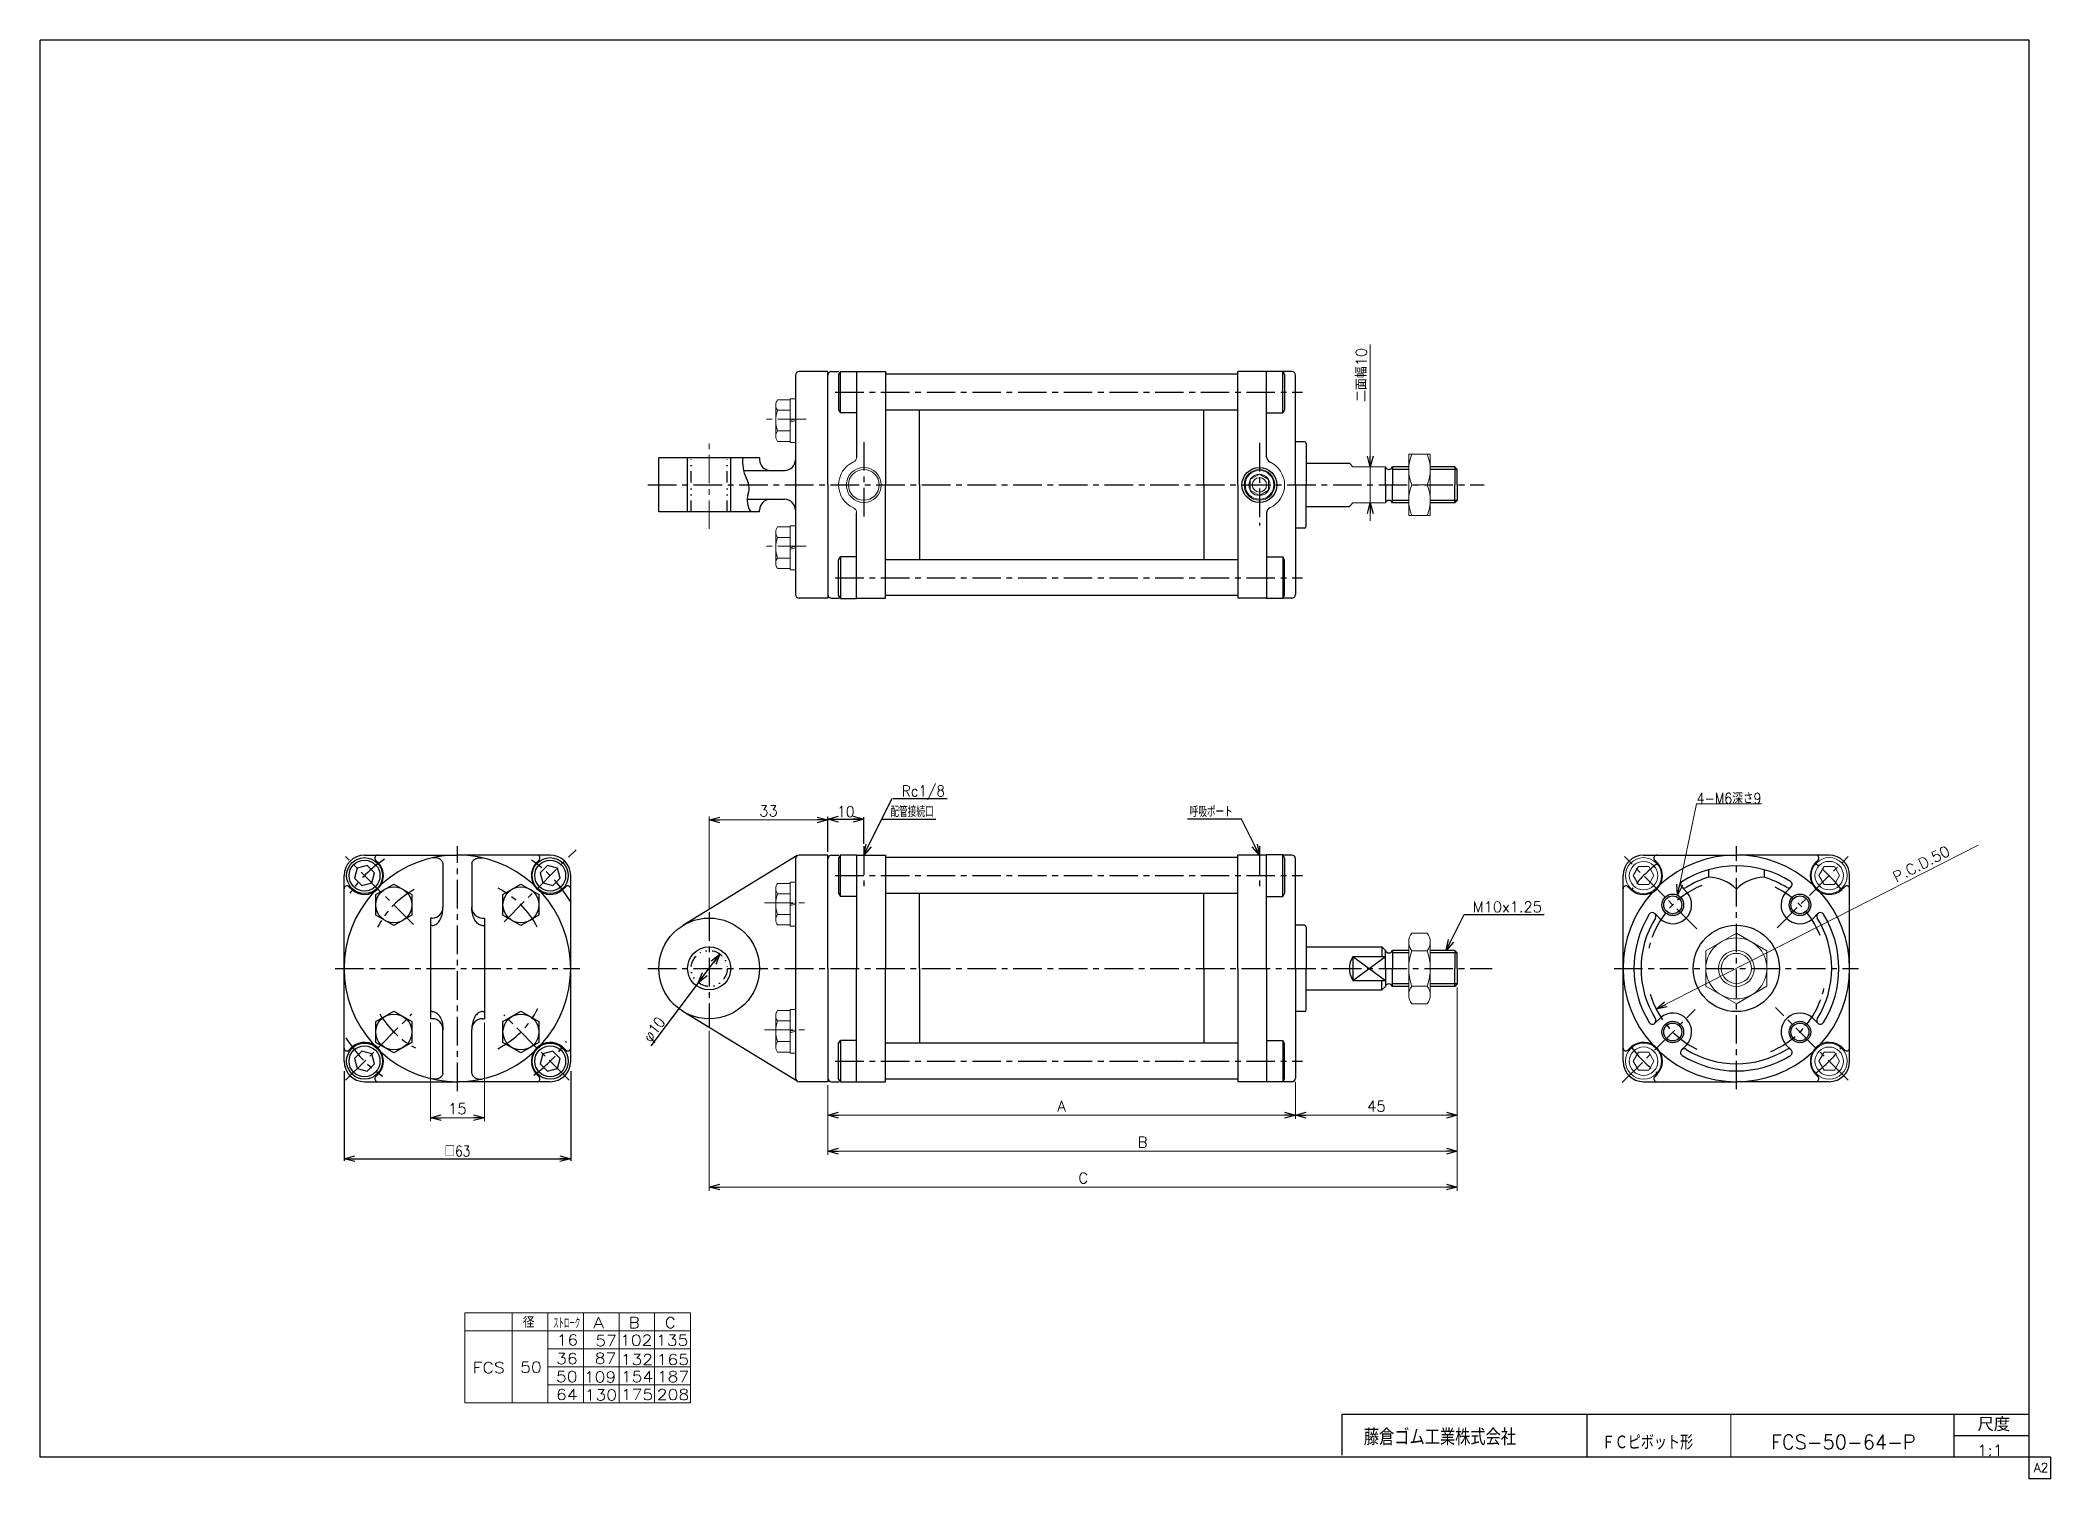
# Model space of a CAD drawing. Header units: millimetres. Extents: x -272 to 287, y -200 to 200.
import ezdxf
from ezdxf.enums import TextEntityAlignment as Align

# ---------------------------------------------------------------- set-up
doc = ezdxf.new("R2010")
doc.units = ezdxf.units.MM
doc.header["$LTSCALE"] = 0.25
doc.linetypes.add('CENTER', pattern=[50.8, 31.75, -6.35, 6.35, -6.35])
doc.linetypes.add('DIVIDE', pattern=[31.75, 12.7, -6.35, 0, -6.35, 0, -6.35])
doc.layers.add('Layer0016', color=7, linetype='Continuous')
doc.layers.add('ZUWAKU', color=7, linetype='Continuous')
doc.styles.add('FdaStyle0', font='txt.shx', dxfattribs={"bigfont": 'bigfont'})
doc.dimstyles.new('DaDimRotatedStyle', dxfattribs={"dimtxt": 3, "dimasz": 3.000002, "dimexe": 1, "dimexo": 1, "dimgap": 1, "dimtad": 3, "dimdsep": 46, "dimtxsty": 'FdaStyle0', "dimblk1": 'OPEN30', "dimblk2": 'OPEN30', "dimsah": 1, "dimcen": 0.09, "dimclrd": 4, "dimclre": 4, "dimclrt": 4, "dimadec": 0, "dimazin": 2, "dimtfac": 1, "dimtdec": 4, "dimtmove": 0, "dimatfit": 0, "dimfxl": 1, "dimarcsym": 0})

msp = doc.modelspace()

# ---------------------------------------------------------------- texts
at = {"color": 4, "style": 'FdaStyle0'}
for s, height, width, p, p2 in [('Rc1/8', 3, 0.8, (-32.459, -10.247), (-20.459, -10.247)), ('4-M6深さ9', 3, 0.775862, (188.532, -12.282), (206.532, -12.282)), ('10', 3, 0.8, (-50.413, -15.99), (-45.613, -15.99)), ('配管接続口', 3, 0.666667, (-35.613, -15.99), (-23.613, -15.99)), ('呼吸ポート', 3, 0.666667, (47.587, -15.99), (59.587, -15.99)), ('M10x1.25', 3, 0.8, (126.299, -42.49), (145.499, -42.49)), ('□63', 3, 0.75, (-159.613, -110.39), (-152.413, -110.39)), ('   径', 3, 0.952381, (-146.55, -157.96), (-134.55, -157.96)), ('ストローク', 3, 0.416667, (-129.365, -158.212), (-121.865, -158.212)), ('ＦＣピボット形', 4, 0.693989, (162.153, -191.883), (187.553, -191.883)), ('FCS-50-64-P', 4, 0.820408, (209.203, -191.795), (249.403, -191.795)), ('1:1', 3, 0.8, (266.528, -193.595), (273.728, -193.595))]:
    msp.add_text(s, height=height, dxfattribs=dict(at, width=width)).set_placement(p, p2, align=Align.FIT)
at = {"color": 4, "style": 'FdaStyle0', "width": 0.75}
msp.add_text('φ10', height=3, rotation=52.98944, dxfattribs=at).set_placement((-102.362, -78.781), (-98.028, -73.032), align=Align.FIT)
at = {"color": 4, "style": 'FdaStyle0'}
for s, p, p2 in [('A', (-118.238, -158.088), (-115.238, -158.088)), ('B', (-108.34, -158.088), (-105.34, -158.088)), ('C', (-98.34, -158.088), (-95.34, -158.088)), ('16', (-128.435, -162.914), (-122.435, -162.914)), ('57', (-117.652, -163.088), (-111.652, -163.088)), ('102', (-110.791, -162.981), (-101.791, -162.981)), ('135', (-100.791, -162.981), (-91.791, -162.981)), ('FCS', (-151.791, -170.588), (-142.791, -170.588)), ('50', (-138.561, -170.461), (-132.561, -170.461)), ('36', (-128.564, -168.088), (-122.564, -168.088)), ('87', (-117.824, -168.015), (-111.824, -168.015)), ('132', (-110.626, -168.355), (-101.626, -168.355)), ('165', (-100.626, -168.355), (-91.626, -168.355)), ('50', (-128.591, -173.088), (-122.591, -173.088)), ('109', (-120.842, -173.189), (-111.842, -173.189)), ('154', (-110.564, -173.088), (-101.564, -173.088)), ('187', (-100.564, -173.088), (-91.564, -173.088)), ('64', (-128.591, -178.088), (-122.591, -178.088)), ('130', (-120.634, -178.189), (-111.634, -178.189)), ('175', (-110.564, -178.088), (-101.564, -178.088)), ('208', (-100.564, -178.088), (-91.564, -178.088))]:
    msp.add_text(s, height=3, dxfattribs=at).set_placement(p, p2, align=Align.FIT)
at = {"layer": 'ZUWAKU', "color": 4, "style": 'FdaStyle0'}
for s, height, width, p, p2 in [('尺度', 3.8, 0.749175, (266.615, -186.78), (275.695, -186.78)), ('藤倉ゴム工業株式会社', 4.5, 0.652778, (96.013, -190.657), (138.313, -190.657))]:
    msp.add_text(s, height=height, dxfattribs=dict(at, width=width)).set_placement(p, p2, align=Align.FIT)
at = {"layer": 'ZUWAKU', "color": 7, "style": 'FdaStyle0', "width": 0.8}
msp.add_text('A2', height=2.5, dxfattribs=at).set_placement((282.307, -198.125), (286.307, -198.125), align=Align.FIT)

# ---------------------------------------------------------------- blocks, each defined once
blk = doc.blocks.new('_OPEN30')
at = {"color": 0, "linetype": 'ByBlock', "lineweight": -2}
for p, q in [((-1, 0.267949), (0, 0)), ((0, 0), (-1, -0.267949)), ((0, 0), (-1, 0))]:
    blk.add_line(p, q, dxfattribs=at)
blk = doc.blocks.new('DC_GROUP_Φ50_1')
at = {"color": 4, "linetype": 'Continuous', "lineweight": 13}
for p, q in [((223.95, -29.78), (222.5, -32.28)), ((222.5, -32.28), (223.95, -34.78)), ((226.83, -29.78), (223.95, -29.78)), ((228.28, -32.28), (226.83, -29.78)), ((226.83, -34.78), (228.28, -32.28)), ((223.95, -34.78), (226.83, -34.78))]:
    blk.add_line(p, q, dxfattribs=at)
for radius in [5, 3.96]:
    blk.add_circle((225.39, -32.28), radius, dxfattribs=at)
blk = doc.blocks.new('DC_GROUP_Φ50_2')
at = {"color": 4, "linetype": 'Continuous', "lineweight": 13}
for p, q in [((172.34, -29.79), (170.89, -32.29)), ((170.89, -32.29), (172.34, -34.79)), ((175.22, -29.79), (172.34, -29.79)), ((176.67, -32.29), (175.22, -29.79)), ((175.22, -34.79), (176.67, -32.29)), ((172.34, -34.79), (175.22, -34.79))]:
    blk.add_line(p, q, dxfattribs=at)
for radius in [5, 3.96]:
    blk.add_circle((173.78, -32.29), radius, dxfattribs=at)
blk = doc.blocks.new('DC_GROUP_Φ50_3')
at = {"color": 4, "linetype": 'Continuous', "lineweight": 13}
for p, q in [((172.34, -81.39), (170.89, -83.89)), ((175.22, -81.39), (172.34, -81.39)), ((176.67, -83.89), (175.22, -81.39)), ((170.89, -83.89), (172.34, -86.39)), ((172.34, -86.39), (175.22, -86.39)), ((175.22, -86.39), (176.67, -83.89))]:
    blk.add_line(p, q, dxfattribs=at)
for radius in [5, 3.96]:
    blk.add_circle((173.78, -83.89), radius, dxfattribs=at)
blk = doc.blocks.new('DC_GROUP_Φ50_4')
at = {"color": 4, "linetype": 'Continuous', "lineweight": 13}
for p, q in [((223.95, -81.4), (222.5, -83.9)), ((226.83, -81.4), (223.95, -81.4)), ((228.28, -83.9), (226.83, -81.4)), ((222.5, -83.9), (223.95, -86.4)), ((223.95, -86.4), (226.83, -86.4)), ((226.83, -86.4), (228.28, -83.9))]:
    blk.add_line(p, q, dxfattribs=at)
for radius in [5, 3.96]:
    blk.add_circle((225.39, -83.9), radius, dxfattribs=at)
blk = doc.blocks.new('DC_GROUP_Φ50_5')
at = {"color": 4, "linetype": 'Continuous', "lineweight": 13}
for p, q in [((109.39, -48.28), (113.58, -48.28)), ((108.49, -50.73), (108.49, -65.45)), ((113.58, -53.18), (109.39, -53.18)), ((114.49, -50.73), (114.49, -65.45)), ((109.39, -63), (113.58, -63)), ((109.39, -67.91), (113.58, -67.91))]:
    blk.add_line(p, q, dxfattribs=at)
for centre, radius, start, end in [((112.27, -50.73), 3.78, 139.5701, 220.4299), ((110.7, -50.73), 3.78, 319.5701, 40.4299), ((122.27, -58.09), 13.78, 159.1359, 200.8641), ((100.71, -58.09), 13.78, 339.1359, 20.8641), ((112.27, -65.45), 3.78, 139.5701, 220.4299), ((110.7, -65.45), 3.78, 319.5701, 40.4299)]:
    blk.add_arc(centre, radius, start, end, dxfattribs=at)
blk = doc.blocks.new('*D6')
at = {"color": 4, "linetype": 'Continuous', "lineweight": 13}
for p, q in [((-86.01, -41.49), (-86.01, -15.81)), ((-53.01, -25.59), (-53.01, -15.81)), ((-86.01, -16.81), (-53.01, -16.81))]:
    blk.add_line(p, q, dxfattribs=at)
at = {"color": 4, "xscale": 3.000002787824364, "yscale": 2.999989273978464}
for p, rotation in [((-86.01, -16.81), 180), ((-53.01, -16.81), 360)]:
    blk.add_blockref('_OPEN30', p, dxfattribs=dict(at, rotation=rotation))
at = {"color": 4, "insert": (-69.51, -15.81), "char_height": 3, "width": 11.25, "attachment_point": 8, "style": 'FdaStyle0'}
blk.add_mtext('\\T1.00;33', dxfattribs=at)
blk = doc.blocks.new('DC_GROUP_Φ50_6')
at = {"color": 4, "linetype": 'Continuous', "lineweight": 13}
for p, q in [((199.58, -48.28), (191.08, -53.18)), ((208.08, -53.18), (199.58, -48.28)), ((191.08, -53.18), (191.08, -63)), ((208.08, -63), (208.08, -53.18)), ((191.08, -63), (199.58, -67.91)), ((199.58, -67.91), (208.08, -63))]:
    blk.add_line(p, q, dxfattribs=at)
for radius in [8.5, 5, 4.19]:
    blk.add_circle((199.58, -58.09), radius, dxfattribs=at)
blk = doc.blocks.new('DC_GROUP_Φ50_7')
at = {"color": 4, "linetype": 'Continuous', "lineweight": 25}
for p, q in [((-162.79, -27.33), (-163.01, -27.38)), ((-162.57, -27.31), (-162.79, -27.33)), ((-162.35, -27.3), (-162.57, -27.31)), ((-162.12, -27.3), (-162.35, -27.3)), ((-161.91, -27.33), (-162.12, -27.3)), ((-161.69, -27.37), (-161.91, -27.33)), ((-161.49, -27.42), (-161.69, -27.37)), ((-161.29, -27.49), (-161.49, -27.42)), ((-161.1, -27.57), (-161.29, -27.49)), ((-160.92, -27.67), (-161.1, -27.57)), ((-160.75, -27.78), (-160.92, -27.67)), ((-160.6, -27.91), (-160.75, -27.78)), ((-160.46, -28.04), (-160.6, -27.91)), ((-160.34, -28.19), (-160.46, -28.04)), ((-160.24, -28.35), (-160.34, -28.19)), ((-160.15, -28.51), (-160.24, -28.35)), ((-160.08, -28.68), (-160.15, -28.51)), ((-160.03, -28.86), (-160.08, -28.68))]:
    blk.add_line(p, q, dxfattribs=at)
blk = doc.blocks.new('DC_GROUP_Φ50_8')
at = {"color": 4, "linetype": 'Continuous', "lineweight": 25}
for p, q in [((-161.08, -44.96), (-160.89, -44.66)), ((-160.89, -44.66), (-160.72, -44.34)), ((-160.72, -44.34), (-160.56, -43.99)), ((-160.56, -43.99), (-160.42, -43.62)), ((-160.42, -43.62), (-160.29, -43.23)), ((-160.29, -43.23), (-160.19, -42.82)), ((-160.19, -42.82), (-160.12, -42.4)), ((-160.12, -42.4), (-160.06, -41.97)), ((-160.06, -41.97), (-160.02, -41.53)), ((-160.02, -41.53), (-160.01, -41.09)), ((-163.01, -46.14), (-162.75, -46.12)), ((-162.75, -46.12), (-162.49, -46.07)), ((-162.49, -46.07), (-162.24, -45.97)), ((-162.24, -45.97), (-161.99, -45.84)), ((-161.99, -45.84), (-161.75, -45.67)), ((-161.75, -45.67), (-161.51, -45.47)), ((-161.51, -45.47), (-161.29, -45.23)), ((-161.29, -45.23), (-161.08, -44.96))]:
    blk.add_line(p, q, dxfattribs=at)
blk = doc.blocks.new('DC_GROUP_Φ50_9')
at = {"color": 4, "linetype": 'Continuous', "lineweight": 25}
for p, q in [((-151.56, -28.04), (-151.43, -27.91)), ((-151.43, -27.91), (-151.27, -27.78)), ((-151.27, -27.78), (-151.11, -27.67)), ((-151.11, -27.67), (-150.93, -27.57)), ((-150.93, -27.57), (-150.74, -27.49)), ((-150.74, -27.49), (-150.54, -27.42)), ((-150.54, -27.42), (-150.33, -27.37)), ((-150.33, -27.37), (-150.12, -27.33)), ((-150.12, -27.33), (-149.9, -27.3)), ((-149.9, -27.3), (-149.68, -27.3)), ((-149.68, -27.3), (-149.46, -27.31)), ((-149.46, -27.31), (-149.23, -27.33)), ((-149.23, -27.33), (-149.01, -27.38)), ((-152, -28.86), (-151.95, -28.68)), ((-151.95, -28.68), (-151.88, -28.51)), ((-151.88, -28.51), (-151.79, -28.35)), ((-151.79, -28.35), (-151.69, -28.19)), ((-151.69, -28.19), (-151.56, -28.04))]:
    blk.add_line(p, q, dxfattribs=at)
blk = doc.blocks.new('DC_GROUP_Φ50_10')
at = {"color": 4, "linetype": 'Continuous', "lineweight": 25}
for p, q in [((-152, -41.53), (-152.01, -41.09)), ((-151.97, -41.97), (-152, -41.53)), ((-151.91, -42.4), (-151.97, -41.97)), ((-151.83, -42.82), (-151.91, -42.4)), ((-151.73, -43.23), (-151.83, -42.82)), ((-151.61, -43.62), (-151.73, -43.23)), ((-151.47, -43.99), (-151.61, -43.62)), ((-151.31, -44.34), (-151.47, -43.99)), ((-151.13, -44.66), (-151.31, -44.34)), ((-150.94, -44.96), (-151.13, -44.66)), ((-150.73, -45.23), (-150.94, -44.96)), ((-150.51, -45.47), (-150.73, -45.23)), ((-150.28, -45.67), (-150.51, -45.47)), ((-150.04, -45.84), (-150.28, -45.67)), ((-149.79, -45.97), (-150.04, -45.84)), ((-149.53, -46.07), (-149.79, -45.97)), ((-149.27, -46.12), (-149.53, -46.07)), ((-149.01, -46.14), (-149.27, -46.12))]:
    blk.add_line(p, q, dxfattribs=at)
blk = doc.blocks.new('DC_GROUP_Φ50_11')
at = {"color": 4, "linetype": 'Continuous', "lineweight": 25}
for p, q in [((-162.79, -88.85), (-163.01, -88.8)), ((-162.57, -88.87), (-162.79, -88.85)), ((-162.35, -88.88), (-162.57, -88.87)), ((-162.12, -88.88), (-162.35, -88.88)), ((-161.91, -88.85), (-162.12, -88.88)), ((-161.69, -88.82), (-161.91, -88.85)), ((-161.49, -88.76), (-161.69, -88.82)), ((-161.29, -88.69), (-161.49, -88.76)), ((-161.1, -88.61), (-161.29, -88.69)), ((-160.92, -88.51), (-161.1, -88.61)), ((-160.75, -88.4), (-160.92, -88.51)), ((-160.6, -88.27), (-160.75, -88.4)), ((-160.46, -88.14), (-160.6, -88.27)), ((-160.34, -87.99), (-160.46, -88.14)), ((-160.24, -87.83), (-160.34, -87.99)), ((-160.15, -87.67), (-160.24, -87.83)), ((-160.08, -87.5), (-160.15, -87.67)), ((-160.03, -87.32), (-160.08, -87.5))]:
    blk.add_line(p, q, dxfattribs=at)
blk = doc.blocks.new('DC_GROUP_Φ50_12')
at = {"color": 4, "linetype": 'Continuous', "lineweight": 25}
for p, q in [((-163.01, -70.04), (-162.75, -70.06)), ((-162.75, -70.06), (-162.49, -70.12)), ((-162.49, -70.12), (-162.24, -70.21)), ((-162.24, -70.21), (-161.99, -70.34)), ((-161.99, -70.34), (-161.75, -70.51)), ((-161.75, -70.51), (-161.51, -70.72)), ((-161.51, -70.72), (-161.29, -70.95)), ((-161.29, -70.95), (-161.08, -71.22)), ((-161.08, -71.22), (-160.89, -71.52)), ((-160.89, -71.52), (-160.72, -71.84)), ((-160.72, -71.84), (-160.56, -72.19)), ((-160.56, -72.19), (-160.42, -72.56)), ((-160.42, -72.56), (-160.29, -72.96)), ((-160.29, -72.96), (-160.19, -73.36)), ((-160.19, -73.36), (-160.12, -73.78)), ((-160.12, -73.78), (-160.06, -74.21)), ((-160.06, -74.21), (-160.02, -74.65)), ((-160.02, -74.65), (-160.01, -75.09))]:
    blk.add_line(p, q, dxfattribs=at)
blk = doc.blocks.new('DC_GROUP_Φ50_13')
at = {"color": 4, "linetype": 'Continuous', "lineweight": 25}
for p, q in [((-152, -87.32), (-151.95, -87.5)), ((-151.95, -87.5), (-151.88, -87.67)), ((-151.88, -87.67), (-151.79, -87.83)), ((-151.79, -87.83), (-151.69, -87.99)), ((-151.69, -87.99), (-151.56, -88.14)), ((-151.56, -88.14), (-151.43, -88.27)), ((-151.43, -88.27), (-151.27, -88.4)), ((-151.27, -88.4), (-151.11, -88.51)), ((-151.11, -88.51), (-150.93, -88.61)), ((-150.93, -88.61), (-150.74, -88.69)), ((-150.74, -88.69), (-150.54, -88.76)), ((-150.54, -88.76), (-150.33, -88.82)), ((-150.33, -88.82), (-150.12, -88.85)), ((-150.12, -88.85), (-149.9, -88.88)), ((-149.9, -88.88), (-149.68, -88.88)), ((-149.68, -88.88), (-149.46, -88.87)), ((-149.46, -88.87), (-149.23, -88.85)), ((-149.23, -88.85), (-149.01, -88.8))]:
    blk.add_line(p, q, dxfattribs=at)
blk = doc.blocks.new('DC_GROUP_Φ50_14')
at = {"color": 4, "linetype": 'Continuous', "lineweight": 25}
for p, q in [((-151.61, -72.56), (-151.73, -72.96)), ((-151.47, -72.19), (-151.61, -72.56)), ((-151.31, -71.84), (-151.47, -72.19)), ((-151.13, -71.52), (-151.31, -71.84)), ((-150.94, -71.22), (-151.13, -71.52)), ((-150.73, -70.95), (-150.94, -71.22)), ((-150.51, -70.72), (-150.73, -70.95)), ((-150.28, -70.51), (-150.51, -70.72)), ((-150.04, -70.34), (-150.28, -70.51)), ((-149.79, -70.21), (-150.04, -70.34)), ((-149.53, -70.12), (-149.79, -70.21)), ((-149.27, -70.06), (-149.53, -70.12)), ((-149.01, -70.04), (-149.27, -70.06)), ((-152, -74.65), (-152.01, -75.09)), ((-151.97, -74.21), (-152, -74.65)), ((-151.91, -73.78), (-151.97, -74.21)), ((-151.83, -73.36), (-151.91, -73.78)), ((-151.73, -72.96), (-151.83, -73.36))]:
    blk.add_line(p, q, dxfattribs=at)
blk = doc.blocks.new('*D16')
at = {"color": 4, "linetype": 'Continuous', "lineweight": 13}
for p, q in [((-53.01, -90.59), (-53.01, -99.89)), ((76.99, -89.59), (76.99, -99.89)), ((-53.01, -98.89), (76.99, -98.89))]:
    blk.add_line(p, q, dxfattribs=at)
at = {"color": 4, "xscale": 3.000002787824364, "yscale": 2.999989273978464}
for p, rotation in [((-53.01, -98.89), 180), ((76.99, -98.89), 360)]:
    blk.add_blockref('_OPEN30', p, dxfattribs=dict(at, rotation=rotation))
at = {"color": 4, "insert": (11.99, -97.89), "char_height": 3, "width": 7.5, "attachment_point": 8, "style": 'FdaStyle0'}
blk.add_mtext('\\T1.00;A', dxfattribs=at)
blk = doc.blocks.new('*D17')
at = {"color": 4, "linetype": 'Continuous', "lineweight": 13}
for p, q in [((121.99, -63.42), (121.99, -99.89)), ((76.99, -89.59), (76.99, -99.89)), ((76.99, -98.89), (121.99, -98.89))]:
    blk.add_line(p, q, dxfattribs=at)
at = {"color": 4, "xscale": 3.000002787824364, "yscale": 2.999989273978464}
for p, rotation in [((76.99, -98.89), 180), ((121.99, -98.89), 360)]:
    blk.add_blockref('_OPEN30', p, dxfattribs=dict(at, rotation=rotation))
at = {"color": 4, "insert": (99.49, -97.89), "char_height": 3, "width": 11.25, "attachment_point": 8, "style": 'FdaStyle0'}
blk.add_mtext('\\T1.00;45', dxfattribs=at)
blk = doc.blocks.new('*D18')
at = {"color": 4, "linetype": 'Continuous', "lineweight": 13}
for p, q in [((121.99, -63.42), (121.99, -109.89)), ((-53.01, -90.59), (-53.01, -109.89)), ((-53.01, -108.89), (121.99, -108.89))]:
    blk.add_line(p, q, dxfattribs=at)
at = {"color": 4, "xscale": 3.000002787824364, "yscale": 2.999989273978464}
for p, rotation in [((-53.01, -108.89), 180), ((121.99, -108.89), 360)]:
    blk.add_blockref('_OPEN30', p, dxfattribs=dict(at, rotation=rotation))
at = {"color": 4, "insert": (34.49, -107.89), "char_height": 3, "width": 7.5, "attachment_point": 8, "style": 'FdaStyle0'}
blk.add_mtext('\\T1.00;B', dxfattribs=at)
blk = doc.blocks.new('*D19')
at = {"color": 4, "linetype": 'Continuous', "lineweight": 13}
for p, q in [((121.99, -63.42), (121.99, -119.89)), ((-86.01, -75.49), (-86.01, -119.89)), ((-86.01, -118.89), (121.99, -118.89))]:
    blk.add_line(p, q, dxfattribs=at)
at = {"color": 4, "xscale": 3.000002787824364, "yscale": 2.999989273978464}
for p, rotation in [((-86.01, -118.89), 180), ((121.99, -118.89), 360)]:
    blk.add_blockref('_OPEN30', p, dxfattribs=dict(at, rotation=rotation))
at = {"color": 4, "insert": (17.99, -117.89), "char_height": 3, "width": 7.5, "attachment_point": 8, "style": 'FdaStyle0'}
blk.add_mtext('\\T1.00;C', dxfattribs=at)
blk = doc.blocks.new('*D20')
at = {"color": 4, "linetype": 'Continuous', "lineweight": 13}
for p, q in [((-163.51, -73.09), (-163.51, -100.59)), ((-148.51, -73.09), (-148.51, -100.59)), ((-163.51, -99.59), (-148.51, -99.59))]:
    blk.add_line(p, q, dxfattribs=at)
at = {"color": 4, "xscale": 3.000002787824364, "yscale": 2.999989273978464}
for p, rotation in [((-163.51, -99.59), 180), ((-148.51, -99.59), 360)]:
    blk.add_blockref('_OPEN30', p, dxfattribs=dict(at, rotation=rotation))
at = {"color": 4, "insert": (-156.01, -98.59), "char_height": 3, "width": 11.25, "attachment_point": 8, "style": 'FdaStyle0'}
blk.add_mtext('\\T1.00;15', dxfattribs=at)
blk = doc.blocks.new('DC_GROUP_Φ50_15')
at = {"color": 4, "linetype": 'Continuous', "lineweight": 13}
for p, q in [((-67.51, -35.88), (-67.51, -44.54)), ((-63.51, -34.44), (-67.01, -34.44)), ((-63.51, -37.33), (-67.01, -37.33)), ((-62.01, -34.11), (-63.51, -34.11)), ((-63.51, -34.11), (-63.51, -46.31)), ((-62.01, -34.11), (-62.01, -46.31)), ((-63.51, -43.1), (-67.01, -43.1)), ((-63.51, -40.21), (-62.01, -39.81)), ((-63.51, -40.61), (-62.01, -40.21)), ((-63.51, -45.99), (-67.01, -45.99)), ((-62.01, -46.31), (-63.51, -46.31))]:
    blk.add_line(p, q, dxfattribs=at)
for centre, radius, start, end in [((-65.2, -35.88), 2.32, 141.4811, 218.5189), ((-59, -40.21), 8.51, 160.1808, 199.8192), ((-65.2, -44.54), 2.32, 141.4811, 218.5189)]:
    blk.add_arc(centre, radius, start, end, dxfattribs=at)
blk = doc.blocks.new('DC_GROUP_Φ50_16')
at = {"color": 4, "linetype": 'Continuous', "lineweight": 13}
for p, q in [((-67.51, -71.24), (-67.51, -79.9)), ((-63.51, -69.79), (-67.01, -69.79)), ((-62.01, -69.47), (-63.51, -69.47)), ((-63.51, -69.47), (-63.51, -81.67)), ((-62.01, -69.47), (-62.01, -81.67)), ((-63.51, -72.68), (-67.01, -72.68)), ((-63.51, -75.57), (-62.01, -75.17)), ((-63.51, -75.97), (-62.01, -75.57)), ((-63.51, -78.45), (-67.01, -78.45)), ((-63.51, -81.34), (-67.01, -81.34)), ((-62.01, -81.67), (-63.51, -81.67))]:
    blk.add_line(p, q, dxfattribs=at)
for centre, radius, start, end in [((-65.2, -71.24), 2.32, 141.4811, 218.5189), ((-59, -75.57), 8.51, 160.1808, 199.8192), ((-65.2, -79.9), 2.32, 141.4811, 218.5189)]:
    blk.add_arc(centre, radius, start, end, dxfattribs=at)
blk = doc.blocks.new('DA_IMAGEDIMGROUP_1')
at = {"color": 4, "linetype": 'Continuous', "lineweight": 13}
blk.add_line((266.77, -23.78), (177.32, -69.46), dxfattribs=at)
at = {"color": 4, "xscale": 3.000002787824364, "yscale": 2.999989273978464, "rotation": 207.0509299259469}
blk.add_blockref('_OPEN30', (177.32, -69.46), dxfattribs=at)
at = {"color": 4, "insert": (244.05, -34.26), "char_height": 3, "width": 33.75, "attachment_point": 7, "rotation": 27.0509, "style": 'FdaStyle0'}
blk.add_mtext('\\T1.00;P.C.D.50', dxfattribs=at)
blk = doc.blocks.new('DC_GROUP_Φ50_17')
at = {"color": 4, "linetype": 'Continuous', "lineweight": 13}
for p, q in [((114.49, 84.86), (108.49, 84.86)), ((108.49, 84.86), (108.49, 67.86)), ((114.49, 67.86), (114.49, 84.86)), ((109.38, 76.36), (113.59, 76.36)), ((108.49, 67.86), (114.49, 67.86))]:
    blk.add_line(p, q, dxfattribs=at)
for centre, start, end in [((118.93, 80.61), 156.0093, 203.9907), ((104.04, 80.61), 336.0093, 23.9907), ((118.93, 72.11), 156.0093, 203.9907), ((104.04, 72.11), 336.0093, 23.9907)]:
    blk.add_arc(centre, 10.45, start, end, dxfattribs=at)
blk = doc.blocks.new('DA_IMAGEDIMGROUP_2')
at = {"color": 4, "linetype": 'Continuous', "lineweight": 13}
for p, q in [((97.8, 115.42), (97.8, 81.36)), ((97.8, 71.36), (97.8, 81.36)), ((97.8, 66.36), (97.8, 71.36))]:
    blk.add_line(p, q, dxfattribs=at)
at = {"color": 4, "xscale": 3.000002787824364, "yscale": 2.999989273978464}
for p, rotation in [((97.8, 81.36), 270), ((97.8, 71.36), 90)]:
    blk.add_blockref('_OPEN30', p, dxfattribs=dict(at, rotation=rotation))
at = {"color": 4, "insert": (96.8, 99.42), "char_height": 3, "width": 22.5, "attachment_point": 7, "rotation": 90, "style": 'FdaStyle0'}
blk.add_mtext('\\T1.00;二面幅10', dxfattribs=at)
blk = doc.blocks.new('DC_GROUP_Φ50_18')
at = {"color": 4, "linetype": 'Continuous', "lineweight": 13}
for p, q in [((-67.51, 98.56), (-67.51, 89.9)), ((-63.51, 100.01), (-67.01, 100.01)), ((-63.51, 97.12), (-67.01, 97.12)), ((-62.01, 100.33), (-63.51, 100.33)), ((-63.51, 100.33), (-63.51, 88.13)), ((-62.01, 100.33), (-62.01, 88.13)), ((-63.51, 91.35), (-67.01, 91.35)), ((-63.51, 94.23), (-62.01, 94.64)), ((-63.51, 93.83), (-62.01, 94.23)), ((-63.51, 88.46), (-67.01, 88.46)), ((-62.01, 88.13), (-63.51, 88.13))]:
    blk.add_line(p, q, dxfattribs=at)
for centre, radius, start, end in [((-65.2, 98.56), 2.32, 141.4811, 218.5189), ((-59, 94.23), 8.51, 160.1808, 199.8192), ((-65.2, 89.9), 2.32, 141.4811, 218.5189)]:
    blk.add_arc(centre, radius, start, end, dxfattribs=at)
blk = doc.blocks.new('DC_GROUP_Φ50_19')
at = {"color": 4, "linetype": 'Continuous', "lineweight": 13}
for p, q in [((-67.51, 63.21), (-67.51, 54.55)), ((-63.51, 64.65), (-67.01, 64.65)), ((-63.51, 61.77), (-67.01, 61.77)), ((-62.01, 64.98), (-63.51, 64.98)), ((-63.51, 64.98), (-63.51, 52.78)), ((-62.01, 64.98), (-62.01, 52.78)), ((-63.51, 55.99), (-67.01, 55.99)), ((-63.51, 58.88), (-62.01, 59.28)), ((-63.51, 58.48), (-62.01, 58.88)), ((-63.51, 53.11), (-67.01, 53.11)), ((-62.01, 52.78), (-63.51, 52.78))]:
    blk.add_line(p, q, dxfattribs=at)
for centre, radius, start, end in [((-65.2, 63.21), 2.32, 141.4811, 218.5189), ((-59, 58.88), 8.51, 160.1808, 199.8192), ((-65.2, 54.55), 2.32, 141.4811, 218.5189)]:
    blk.add_arc(centre, radius, start, end, dxfattribs=at)

# ---------------------------------------------------------------- dimensions: what is measured, and where the dimension line sits
at = {"linetype": 'Continuous', "lineweight": 13}
for base, p1, p2, picture, middle in [((-53.013, -16.814), (-86.013, -42.485), (-53.013, -26.59), '*D6', (-69.513, -16.814)), ((121.987, -98.89), (76.987, -88.59), (121.987, -62.415), '*D17', (99.487, -98.89)), ((-148.513, -99.59), (-163.513, -72.09), (-148.513, -72.09), '*D20', (-156.013, -99.59))]:
    dim = msp.add_linear_dim(base=base, p1=p1, p2=p2, dimstyle='DaDimRotatedStyle', override={"dimtxt": 3, "dimasz": 3.000002, "dimexe": 1, "dimexo": 1, "dimgap": 1, "dimtad": 3, "dimtih": 0, "dimtoh": 0, "dimdec": 2, "dimzin": 8, "dimtxsty": 'FdaStyle0', "dimblk1": 'OPEN30', "dimblk2": 'OPEN30', "dimsah": 1, "dimclrd": 4, "dimclre": 4, "dimclrt": 4, "dimazin": 2, "dimtofl": 1, "dimatfit": 0, "dimtolj": 0, "dimtzin": 8}, dxfattribs=at)
    dim.commit()
    dim.dimension.update_dxf_attribs({"geometry": picture, "text_midpoint": middle})
for base, p1, p2, text, picture, middle in [((121.987, -118.89), (-86.013, -74.495), (121.987, -62.415), 'C', '*D19', (17.987, -118.89)), ((121.987, -108.89), (-53.013, -89.59), (121.987, -62.415), 'B', '*D18', (34.487, -108.89)), ((76.987, -98.89), (-53.013, -89.59), (76.987, -88.59), 'A', '*D16', (11.987, -98.89))]:
    dim = msp.add_linear_dim(base=base, p1=p1, p2=p2, text=text, dimstyle='DaDimRotatedStyle', override={"dimtxt": 3, "dimasz": 3.000002, "dimexe": 1, "dimexo": 1, "dimgap": 1, "dimtad": 3, "dimtih": 0, "dimtoh": 0, "dimdec": 2, "dimzin": 8, "dimtxsty": 'FdaStyle0', "dimblk1": 'OPEN30', "dimblk2": 'OPEN30', "dimsah": 1, "dimclrd": 4, "dimclre": 4, "dimclrt": 4, "dimazin": 2, "dimtofl": 1, "dimatfit": 0, "dimtolj": 0, "dimtzin": 8}, dxfattribs=at)
    dim.commit()
    dim.dimension.update_dxf_attribs({"geometry": picture, "text_midpoint": middle})

# ---------------------------------------------------------------- linework, layer by layer
at = {"color": 4, "linetype": 'Continuous', "lineweight": 25}
for p, q in [((-62.013, 106.855), (-62.013, 45.855)), ((-53.013, 107.855), (-61.013, 107.855)), ((-53.013, 76.355), (-53.013, 107.855)), ((-53.013, 76.355), (-53.013, 106.855)), ((-52.013, 107.855), (-49.985, 107.855)), ((-49.509, 107.929), (-50.013, 107.055)), ((-50.013, 107.055), (-50.013, 97.255)), ((-49.509, 107.929), (-45.013, 107.929)), ((-49.509, 96.382), (-49.509, 107.929)), ((-45.013, 107.929), (-45.013, 84.101)), ((-45.013, 107.855), (-37.013, 107.855)), ((-37.013, 107.855), (-37.013, 76.355)), ((60.987, 107.155), (-37.013, 107.155)), ((68.987, 107.855), (60.987, 107.855)), ((60.987, 76.355), (60.987, 107.855)), ((68.987, 84.101), (68.987, 107.929)), ((73.482, 107.929), (68.987, 107.929)), ((73.482, 107.929), (73.987, 107.055)), ((73.482, 96.382), (73.482, 107.929)), ((75.987, 107.855), (73.525, 107.855)), ((73.987, 107.055), (73.987, 97.255)), ((76.987, 76.355), (76.987, 106.855)), ((-50.013, 97.255), (-49.509, 96.382)), ((-45.013, 96.382), (-49.509, 96.382)), ((60.987, 97.155), (-37.013, 97.155)), ((-27.513, 76.355), (-27.513, 97.155)), ((51.487, 76.355), (51.487, 97.155)), ((68.987, 96.382), (73.482, 96.382)), ((73.987, 97.255), (73.482, 96.382)), ((-100.013, 68.855), (-100.013, 83.855)), ((-72.013, 83.855), (-100.013, 83.855)), ((-92.013, 68.855), (-92.013, 83.855)), ((-80.013, 68.855), (-80.013, 83.855)), ((-72.013, 83.855), (-72.013, 83.355)), ((79.487, 88.355), (76.987, 88.355)), ((79.987, 87.855), (79.987, 76.355)), ((-76.426, 80.355), (-65.013, 80.355)), ((79.987, 82.355), (91.987, 82.355)), ((101.987, 76.355), (101.987, 81.355)), ((108.487, 81.355), (103.987, 81.355)), ((103.987, 81.355), (103.987, 76.355)), ((108.487, 80.68), (103.987, 80.68)), ((121.312, 81.355), (114.487, 81.355)), ((121.987, 80.68), (114.495, 80.68)), ((121.987, 80.68), (121.312, 81.355)), ((121.312, 81.355), (121.312, 76.355)), ((121.987, 76.355), (121.987, 80.68)), ((-53.013, 76.355), (-53.013, 45.855)), ((-53.013, 76.355), (-53.013, 44.855)), ((-37.013, 44.855), (-37.013, 76.355)), ((-27.513, 76.355), (-27.513, 55.555)), ((51.487, 76.355), (51.487, 55.555)), ((60.987, 76.355), (60.987, 44.855)), ((76.987, 76.355), (76.987, 45.855)), ((79.987, 64.855), (79.987, 76.355)), ((101.987, 76.355), (101.987, 71.355)), ((103.987, 71.355), (103.987, 76.355)), ((121.312, 71.355), (121.312, 76.355)), ((121.987, 76.355), (121.987, 72.03)), ((-72.013, 68.855), (-100.013, 68.855)), ((-75.433, 72.355), (-65.013, 72.355)), ((-72.013, 68.855), (-72.013, 69.355)), ((-45.013, 44.782), (-45.013, 68.609)), ((68.987, 68.609), (68.987, 44.782)), ((79.987, 70.355), (91.987, 70.355)), ((108.487, 72.03), (103.987, 72.03)), ((108.487, 71.355), (103.987, 71.355)), ((121.312, 71.355), (114.487, 71.355)), ((121.987, 72.03), (114.495, 72.03)), ((121.987, 72.03), (121.312, 71.355)), ((79.487, 64.355), (76.987, 64.355)), ((-50.013, 55.455), (-49.509, 56.329)), ((-45.013, 56.329), (-49.509, 56.329)), ((-49.509, 56.329), (-49.509, 44.782)), ((68.987, 56.329), (73.482, 56.329)), ((73.987, 55.455), (73.482, 56.329)), ((73.482, 56.329), (73.482, 44.782)), ((-50.013, 45.655), (-50.013, 55.455)), ((60.987, 55.555), (-37.013, 55.555)), ((73.987, 45.655), (73.987, 55.455)), ((-53.013, 44.855), (-61.013, 44.855)), ((-52.013, 44.855), (-49.985, 44.855)), ((-49.509, 44.782), (-50.013, 45.655)), ((-49.509, 44.782), (-45.013, 44.782)), ((-45.013, 44.855), (-37.013, 44.855)), ((60.987, 45.555), (-37.013, 45.555)), ((68.987, 44.855), (60.987, 44.855)), ((73.482, 44.782), (68.987, 44.782)), ((73.482, 44.782), (73.987, 45.655)), ((75.987, 44.855), (73.525, 44.855)), ((-43.013, -26.59), (-35.085, -10.734)), ((-34.859, -10.847), (-19.859, -10.847)), ((-53.013, -25.692), (-53.013, -15.99)), ((-53.013, -16.59), (-43.013, -16.59)), ((-43.013, -23.49), (-43.013, -15.99)), ((-38.013, -16.59), (-23.013, -16.59)), ((61.987, -16.59), (46.987, -16.59)), ((66.987, -26.59), (61.987, -16.59)), ((-181.813, -26.59), (-156.013, -26.59)), ((-130.213, -26.59), (-156.013, -26.59)), ((-61.534, -26.737), (-93.31, -46.142)), ((-62.013, -27.59), (-62.013, -88.59)), ((-53.013, -26.59), (-61.013, -26.59)), ((-53.013, -58.09), (-53.013, -26.59)), ((-53.013, -58.09), (-53.013, -27.59)), ((-52.013, -26.59), (-49.985, -26.59)), ((-49.509, -26.517), (-50.013, -27.39)), ((-50.013, -27.39), (-50.013, -37.19)), ((-49.509, -26.517), (-45.013, -26.517)), ((-49.509, -38.064), (-49.509, -26.517)), ((-45.013, -26.517), (-45.013, -58.09)), ((-45.013, -26.59), (-37.013, -26.59)), ((-37.013, -26.59), (-37.013, -58.09)), ((60.987, -27.29), (-37.013, -27.29)), ((68.987, -26.59), (60.987, -26.59)), ((60.987, -58.09), (60.987, -26.59)), ((68.987, -58.09), (68.987, -26.517)), ((73.482, -26.517), (68.987, -26.517)), ((73.482, -26.517), (73.987, -27.39)), ((73.482, -38.064), (73.482, -26.517)), ((75.987, -26.59), (73.525, -26.59)), ((73.987, -27.39), (73.987, -37.19)), ((76.987, -58.09), (76.987, -27.59)), ((173.78, -26.59), (199.58, -26.59)), ((225.38, -26.59), (199.58, -26.59)), ((-187.513, -83.89), (-187.513, -32.29)), ((-183.854, -30.249), (-184.602, -33.038)), ((-184.602, -33.038), (-182.56, -35.079)), ((-181.066, -29.502), (-183.854, -30.249)), ((-179.025, -31.543), (-181.066, -29.502)), ((-179.772, -34.332), (-179.025, -31.543)), ((-177.853, -28.845), (-178.742, -27.956)), ((-160.013, -28.86), (-160.013, -41.09)), ((-152.013, -28.86), (-152.013, -41.09)), ((-134.173, -28.845), (-133.284, -27.956)), ((-130.96, -29.502), (-133.002, -31.543)), ((-133.002, -31.543), (-132.254, -34.332)), ((-128.172, -30.249), (-130.96, -29.502)), ((-129.466, -35.079), (-127.425, -33.038)), ((-127.425, -33.038), (-128.172, -30.249)), ((-124.513, -83.89), (-124.513, -32.29)), ((168.08, -83.89), (168.08, -32.29)), ((177.75, -28.836), (176.871, -27.956)), ((191.83, -30.664), (191.83, -32.749)), ((207.33, -30.664), (207.33, -32.749)), ((221.677, -28.569), (222.29, -27.956)), ((231.08, -83.89), (231.08, -32.29)), ((-185.258, -36.251), (-186.148, -35.362)), ((-182.56, -35.079), (-179.772, -34.332)), ((-178.691, -37.526), (-173.691, -34.639)), ((-178.691, -43.3), (-178.691, -37.526)), ((-173.691, -34.639), (-168.691, -37.526)), ((-168.691, -37.526), (-168.691, -43.3)), ((-143.336, -37.526), (-138.336, -34.639)), ((-143.336, -43.3), (-143.336, -37.526)), ((-138.336, -34.639), (-133.336, -37.526)), ((-133.336, -37.526), (-133.336, -43.3)), ((-132.254, -34.332), (-129.466, -35.079)), ((-126.768, -36.251), (-125.879, -35.362)), ((-50.013, -37.19), (-49.509, -38.064)), ((-45.013, -38.064), (-49.509, -38.064)), ((60.987, -37.29), (-37.013, -37.29)), ((-27.513, -58.09), (-27.513, -37.29)), ((51.487, -58.09), (51.487, -37.29)), ((68.987, -38.064), (73.482, -38.064)), ((73.987, -37.19), (73.482, -38.064)), ((170.059, -35.993), (169.446, -35.381)), ((185.882, -36.967), (184.356, -35.442)), ((213.546, -36.701), (214.805, -35.442)), ((228.835, -36.26), (229.715, -35.381)), ((-173.691, -46.186), (-178.691, -43.3)), ((-168.691, -43.3), (-173.691, -46.186)), ((-163.013, -44.09), (-163.513, -44.09)), ((-163.513, -44.09), (-163.513, -72.09)), ((-149.013, -44.09), (-148.513, -44.09)), ((-148.513, -44.09), (-148.513, -72.09)), ((-138.336, -46.186), (-143.336, -43.3)), ((-133.336, -43.3), (-138.336, -46.186)), ((118.899, -53.09), (123.899, -43.09)), ((123.899, -43.09), (146.099, -43.09)), ((178.19, -44.125), (176.931, -42.866)), ((220.703, -44.392), (222.229, -42.866)), ((-163.013, -46.142), (-163.513, -46.142)), ((-149.013, -46.142), (-148.513, -46.142)), ((79.487, -46.09), (76.987, -46.09)), ((79.987, -46.59), (79.987, -58.09)), ((-89.023, -62.083), (-83.003, -54.098)), ((79.987, -52.09), (100.987, -52.09)), ((92.987, -54.775), (92.987, -61.405)), ((92.987, -54.775), (101.987, -54.775)), ((92.987, -61.405), (101.987, -54.775)), ((92.987, -54.775), (101.987, -61.405)), ((100.987, -52.09), (101.987, -53.09)), ((100.987, -52.09), (100.987, -54.775)), ((101.987, -58.09), (101.987, -53.09)), ((108.487, -53.09), (103.987, -53.09)), ((103.987, -53.09), (103.987, -58.09)), ((108.487, -53.765), (103.987, -53.765)), ((121.312, -53.09), (114.487, -53.09)), ((121.987, -53.765), (114.487, -53.765)), ((121.987, -53.765), (121.312, -53.09)), ((121.312, -53.09), (121.312, -58.09)), ((121.987, -58.09), (121.987, -53.765)), ((-53.013, -58.09), (-53.013, -88.59)), ((-53.013, -58.09), (-53.013, -89.59)), ((-45.013, -89.664), (-45.013, -58.09)), ((-37.013, -89.59), (-37.013, -58.09)), ((-27.513, -58.09), (-27.513, -78.89)), ((51.487, -58.09), (51.487, -78.89)), ((60.987, -58.09), (60.987, -89.59)), ((68.987, -58.09), (68.987, -89.664)), ((76.987, -58.09), (76.987, -88.59)), ((79.987, -69.59), (79.987, -58.09)), ((92.987, -61.405), (101.987, -61.405)), ((100.987, -64.09), (100.987, -61.405)), ((101.987, -58.09), (101.987, -63.09)), ((103.987, -63.09), (103.987, -58.09)), ((121.312, -63.09), (121.312, -58.09)), ((121.987, -58.09), (121.987, -62.415)), ((-89.023, -62.083), (-102.244, -79.621)), ((79.987, -64.09), (100.987, -64.09)), ((100.987, -64.09), (101.987, -63.09)), ((108.487, -62.415), (103.987, -62.415)), ((108.487, -63.09), (103.987, -63.09)), ((121.987, -62.415), (114.487, -62.415)), ((121.312, -63.09), (114.487, -63.09)), ((121.987, -62.415), (121.312, -63.09)), ((-178.691, -72.881), (-173.691, -69.995)), ((-173.691, -69.995), (-168.691, -72.881)), ((-163.013, -70.039), (-163.513, -70.039)), ((-163.013, -72.09), (-163.513, -72.09)), ((-149.013, -70.039), (-148.513, -70.039)), ((-149.013, -72.09), (-148.513, -72.09)), ((-143.336, -72.881), (-138.336, -69.995)), ((-138.336, -69.995), (-133.336, -72.881)), ((-61.534, -89.444), (-93.31, -70.039)), ((79.487, -70.09), (76.987, -70.09)), ((178.457, -71.789), (176.931, -73.315)), ((220.97, -72.056), (222.229, -73.315)), ((-178.691, -78.655), (-178.691, -72.881)), ((-168.691, -72.881), (-168.691, -78.655)), ((-160.013, -87.32), (-160.013, -75.09)), ((-152.013, -87.32), (-152.013, -75.09)), ((-143.336, -78.655), (-143.336, -72.881)), ((-133.336, -72.881), (-133.336, -78.655)), ((-50.013, -78.99), (-49.509, -78.117)), ((-45.013, -78.117), (-49.509, -78.117)), ((-49.509, -78.117), (-49.509, -89.664)), ((68.987, -78.117), (73.482, -78.117)), ((73.987, -78.99), (73.482, -78.117)), ((73.482, -78.117), (73.482, -89.664)), ((-185.258, -79.93), (-186.148, -80.819)), ((-182.56, -81.102), (-184.602, -83.143)), ((-184.602, -83.143), (-183.854, -85.932)), ((-179.772, -81.849), (-182.56, -81.102)), ((-179.025, -84.638), (-179.772, -81.849)), ((-173.691, -81.542), (-178.691, -78.655)), ((-168.691, -78.655), (-173.691, -81.542)), ((-138.336, -81.542), (-143.336, -78.655)), ((-133.336, -78.655), (-138.336, -81.542)), ((-132.254, -81.849), (-133.002, -84.638)), ((-129.466, -81.102), (-132.254, -81.849)), ((-127.425, -83.143), (-129.466, -81.102)), ((-128.172, -85.932), (-127.425, -83.143)), ((-126.768, -79.93), (-125.879, -80.819)), ((-50.013, -88.79), (-50.013, -78.99)), ((60.987, -78.89), (-37.013, -78.89)), ((73.987, -88.79), (73.987, -78.99)), ((170.326, -79.921), (169.446, -80.8)), ((185.615, -79.48), (184.356, -80.739)), ((213.279, -79.213), (214.805, -80.739)), ((229.102, -80.188), (229.715, -80.8)), ((-187.513, -86.698), (-187.513, -111.59)), ((-183.854, -85.932), (-181.066, -86.679)), ((-181.066, -86.679), (-179.025, -84.638)), ((-177.853, -87.336), (-178.742, -88.225)), ((-134.173, -87.336), (-133.284, -88.225)), ((-133.002, -84.638), (-130.96, -86.679)), ((-130.96, -86.679), (-128.172, -85.932)), ((-124.513, -86.698), (-124.513, -111.59)), ((-49.509, -89.664), (-50.013, -88.79)), ((60.987, -88.89), (-37.013, -88.89)), ((73.482, -89.664), (73.987, -88.79)), ((177.483, -87.612), (176.871, -88.225)), ((221.41, -87.345), (222.29, -88.225)), ((-181.813, -89.59), (-156.013, -89.59)), ((-130.213, -89.59), (-156.013, -89.59)), ((-53.013, -89.59), (-61.013, -89.59)), ((-52.013, -89.59), (-49.985, -89.59)), ((-49.509, -89.664), (-45.013, -89.664)), ((-45.013, -89.59), (-37.013, -89.59)), ((68.987, -89.59), (60.987, -89.59)), ((73.482, -89.664), (68.987, -89.664)), ((75.987, -89.59), (73.525, -89.59)), ((173.78, -89.59), (199.58, -89.59)), ((225.38, -89.59), (199.58, -89.59)), ((-187.513, -110.99), (-124.513, -110.99))]:
    msp.add_line(p, q, dxfattribs=at)
at = {"color": 4, "linetype": 'CENTER', "lineweight": 25}
for p, q in [((-50.936, 102.155), (78.987, 102.155)), ((-43.013, 88.25), (-43.013, 66.634)), ((66.987, 88.052), (66.987, 65.048)), ((-103.064, 76.355), (129.472, 76.355)), ((-50.936, 50.555), (78.987, 50.555)), ((-168.179, -45.924), (-187.126, -26.978)), ((-156.013, -92.196), (-156.013, -24.09)), ((-143.043, -45.12), (-123.017, -25.095)), ((-43.013, -24.09), (-43.013, -35.573)), ((66.987, -24.09), (66.987, -35.573)), ((188.596, -47.107), (168.468, -26.978)), ((199.58, -91.692), (199.58, -24.09)), ((210.901, -46.77), (230.693, -26.978)), ((-50.936, -32.29), (78.987, -32.29)), ((-86.013, -42.485), (-86.013, -74.495)), ((-86.013, -42.485), (-86.013, -74.495)), ((-190.013, -58.09), (-122.013, -58.09)), ((-103.064, -58.09), (131.652, -58.09)), ((165.58, -58.09), (233.58, -58.09)), ((-187.126, -89.203), (-168.654, -70.731)), ((-124.901, -89.203), (-143.111, -70.993)), ((167.852, -89.819), (188.119, -69.552)), ((230.693, -89.203), (210.419, -68.929)), ((-50.936, -83.89), (78.987, -83.89))]:
    msp.add_line(p, q, dxfattribs=at)
at = {"color": 4, "linetype": 'CENTER', "lineweight": 13}
for p, q in [((-58.999, 94.636), (-70.647, 94.636)), ((-86.013, 64.093), (-86.013, 88.289)), ((-58.999, 59.28), (-71.419, 59.28)), ((-70.647, -39.81), (-58.999, -39.81)), ((221.845, -46.721), (199.58, -58.09)), ((-70.647, -75.165), (-58.999, -75.165))]:
    msp.add_line(p, q, dxfattribs=at)
at = {"color": 4, "linetype": 'DIVIDE', "lineweight": 25}
for p, q in [((-91.013, 68.855), (-91.013, 83.855)), ((-81.013, 68.855), (-81.013, 83.855))]:
    msp.add_line(p, q, dxfattribs=at)
at = {"color": 4, "linetype": 'Continuous', "lineweight": 13}
for p, q in [((91.987, 82.355), (92.987, 81.355)), ((92.987, 81.355), (101.987, 81.355)), ((108.487, 81.355), (108.487, 71.355)), ((92.987, 71.355), (91.987, 70.355)), ((92.987, 71.355), (101.987, 71.355)), ((183.228, -37.721), (188.532, -12.282)), ((188.532, -12.282), (206.532, -12.282)), ((108.487, -53.09), (108.487, -62.415)), ((-153.973, -153.877), (-91.168, -153.877)), ((-153.973, -153.877), (-153.973, -178.877)), ((-140.763, -153.877), (-140.763, -178.877)), ((-130.864, -153.877), (-130.864, -178.877)), ((-120.966, -153.877), (-120.966, -178.877)), ((-111.067, -153.877), (-111.067, -178.877)), ((-101.168, -153.877), (-101.168, -178.877)), ((-91.168, -178.877), (-91.168, -153.877)), ((-153.973, -158.877), (-91.168, -158.877)), ((-130.864, -163.877), (-91.168, -163.877)), ((-130.841, -168.877), (-91.168, -168.877)), ((-153.973, -178.877), (-91.168, -178.877)), ((-130.864, -173.877), (-91.168, -173.877))]:
    msp.add_line(p, q, dxfattribs=at)
for centre, radius in [((-43.013, 76.355), 4.862), ((-43.013, 76.355), 4.281), ((66.987, 76.355), 4.862), ((66.987, 76.355), 4.281)]:
    msp.add_circle(centre, radius, dxfattribs=at)
at = {"color": 4, "linetype": 'Continuous', "lineweight": 25}
for centre, radius in [((66.987, 76.355), 4.864), ((-181.813, -32.29), 5), ((-130.213, -32.29), 5), ((-181.823, -32.281), 4.294), ((-130.204, -32.281), 4.294), ((-173.691, -40.413), 5), ((-138.336, -40.413), 5), ((181.903, -40.413), 3), ((181.903, -40.413), 2.5), ((217.258, -40.413), 3), ((217.258, -40.413), 2.5), ((-86.013, -58.09), 14), ((199.58, -58.09), 12), ((-86.013, -58.09), 6), ((-173.691, -75.768), 5), ((-138.336, -75.768), 5), ((181.903, -75.768), 3), ((181.903, -75.768), 2.5), ((217.258, -75.768), 3), ((217.258, -75.768), 2.5), ((-181.813, -83.89), 5), ((-181.823, -83.9), 4.294), ((-130.213, -83.89), 5), ((-130.204, -83.9), 4.294)]:
    msp.add_circle(centre, radius, dxfattribs=at)
at = {"color": 4, "linetype": 'DIVIDE', "lineweight": 25}
msp.add_circle((-86.013, -58.09), 5, dxfattribs=at)
at = {"color": 4, "linetype": 'Continuous', "lineweight": 25}
for centre, radius, start, end in [((-61.013, 106.855), 1, 90, 180), ((-61.013, 106.855), 1, 90, 180), ((-52.013, 106.855), 1, 90, 180), ((75.987, 106.855), 1, 0, 90), ((-65.973, 82.79), 10.733, 174.30554, 204.61329), ((70.487, 84.101), 1.5, 180, 245.68426), ((79.487, 87.855), 0.5, 0, 90), ((-80.078, 75.502), 5.181, 342.10099, 32.95989), ((-69.013, 83.355), 3, 180, 270), ((-65.013, 83.355), 3, 270, 0), ((102.987, 81.758), 1.078, 201.9613, 338.0387), ((-69.644, 72.114), 5.789, 161.93117, 214.25762), ((-69.013, 69.355), 3, 90, 180), ((-65.013, 69.355), 3, 360, 90), ((70.487, 68.609), 1.5, 114.31574, 180), ((102.987, 70.952), 1.078, 21.9613, 158.0387), ((79.487, 64.855), 0.5, 270, 360), ((-61.013, 45.855), 1, 180, 270), ((-52.013, 45.855), 1, 180, 270), ((75.987, 45.855), 1, 270, 360), ((-181.813, -32.29), 5.7, 90, 180), ((-178.176, -27.39), 0.8, 90, 225), ((-156.013, -58.09), 31.5, 47.70516, 132.29484), ((-133.85, -27.39), 0.8, 315, 90), ((-130.213, -32.29), 5.7, 0, 90), ((-61.013, -27.59), 1, 90, 180), ((-61.013, -27.59), 1, 90, 180), ((-52.013, -27.59), 1, 90, 180), ((75.987, -27.59), 1, 0, 90), ((173.78, -32.29), 5.7, 90, 180), ((177.436, -27.39), 0.8, 90, 225), ((199.58, -58.09), 31.5, 47.70516, 132.29484), ((221.724, -27.39), 0.8, 315, 90), ((225.38, -32.29), 5.7, 0, 90), ((-181.823, -32.281), 5.25, 229.12415, 40.87585), ((-130.204, -32.281), 5.25, 139.12415, 310.87585), ((173.771, -32.281), 5.25, 225, 40.8865), ((199.58, -58.09), 28.5, 58.13656, 121.86344), ((199.58, -58.09), 26.5, 107.00486, 121.86344), ((191.83, -43.407), 10.658, 43.35334, 90), ((207.33, -43.407), 10.658, 90, 136.64666), ((199.58, -58.09), 26.5, 58.13656, 72.99514), ((225.39, -32.281), 5.25, 135, 310.8865), ((-186.713, -35.927), 0.8, 45, 180), ((-156.013, -58.09), 31.5, 137.70516, 222.29484), ((-156.013, -58.09), 31.5, 317.70516, 42.29484), ((-125.313, -35.927), 0.8, 360, 135), ((168.88, -35.946), 0.8, 45, 180), ((199.58, -58.09), 31.5, 137.70516, 222.29484), ((181.903, -40.413), 5.25, 225, 40.8865), ((185.063, -34.734), 1, 121.86344, 301.86344), ((217.258, -40.413), 5.25, 135, 310.8865), ((214.097, -34.734), 1, 238.13656, 58.13656), ((199.58, -58.09), 31.5, 317.70516, 42.29484), ((230.28, -35.946), 0.8, 360, 135), ((-163.013, -41.09), 3, 270, 0), ((-149.013, -41.09), 3, 180, 270), ((199.58, -58.09), 28.5, 148.13656, 211.86344), ((199.58, -58.09), 26.5, 148.13656, 211.86344), ((176.224, -43.573), 1, 328.13656, 148.13656), ((222.936, -43.573), 1, 31.86344, 211.86344), ((199.58, -58.09), 26.5, 328.13656, 31.86344), ((199.58, -58.09), 28.5, 328.13656, 31.86344), ((79.487, -46.59), 0.5, 0, 90), ((97.981, -58.09), 5.995, 146.42717, 213.57283), ((102.987, -52.687), 1.078, 201.9613, 338.0387), ((102.987, -63.494), 1.078, 21.9613, 158.0387), ((-163.013, -75.09), 3, 0, 90), ((-149.013, -75.09), 3, 90, 180), ((79.487, -69.59), 0.5, 270, 360), ((176.224, -72.608), 1, 211.86344, 31.86344), ((181.903, -75.768), 5.25, 315, 130.8865), ((217.258, -75.768), 5.25, 45, 220.8865), ((222.936, -72.608), 1, 148.13656, 328.13656), ((-186.713, -80.254), 0.8, 180, 315), ((-181.823, -83.9), 5.25, 319.12415, 130.87585), ((-156.013, -58.09), 31.5, 227.70516, 312.29484), ((-130.204, -83.9), 5.25, 49.12415, 220.87585), ((-125.313, -80.254), 0.8, 225, 360), ((168.88, -80.234), 0.8, 180, 315), ((173.771, -83.9), 5.25, 315, 130.8865), ((199.58, -58.09), 31.5, 227.70516, 312.29484), ((185.063, -81.446), 1, 58.13656, 238.13656), ((199.58, -58.09), 28.5, 238.13656, 301.86344), ((199.58, -58.09), 26.5, 238.13656, 301.86344), ((214.097, -81.446), 1, 301.86344, 121.86344), ((225.39, -83.9), 5.25, 45, 220.8865), ((230.28, -80.234), 0.8, 225, 0), ((-181.813, -83.89), 5.7, 180, 270), ((-178.176, -88.79), 0.8, 135, 270), ((-133.85, -88.79), 0.8, 270, 45), ((-130.213, -83.89), 5.7, 270, 0), ((-61.013, -88.59), 1, 180, 270), ((-52.013, -88.59), 1, 180, 270), ((75.987, -88.59), 1, 270, 360), ((173.78, -83.89), 5.7, 180, 270), ((177.436, -88.79), 0.8, 135, 270), ((221.724, -88.79), 0.8, 270, 45), ((225.38, -83.89), 5.7, 270, 0)]:
    msp.add_arc(centre, radius, start, end, dxfattribs=at)
at = {"color": 4, "linetype": 'Continuous', "lineweight": 13}
for centre, radius, start, end in [((-46.513, 84.101), 1.5, 294.31574, 0), ((-43.013, 76.355), 7, 114.31574, 245.68426), ((66.987, 76.355), 7, 294.31574, 65.68426), ((-46.513, 68.609), 1.5, 0, 65.68426)]:
    msp.add_arc(centre, radius, start, end, dxfattribs=at)
at = {"color": 4, "linetype": 'CENTER', "lineweight": 25}
for centre, radius, start, end in [((-156.013, -58.09), 36.5, 123.77597, 144.99255), ((-156.013, -58.09), 36.5, 30.0678, 55.58413), ((199.58, -58.09), 36.5, 127.14511, 142.85489), ((199.58, -58.09), 36.5, 36.21599, 52.85489), ((-156.013, -58.09), 25, 118.65089, 152.79206), ((-156.013, -58.09), 25, 27.41445, 63.023), ((199.58, -58.09), 25, 112.56407, 167.03261), ((199.58, -58.09), 25, 21.52069, 64.52273), ((199.58, -58.09), 25, 196.62773, 246.66588), ((199.58, -58.09), 25, 292.56407, 347.03261), ((-156.013, -58.09), 25, 210.21813, 242.21501), ((-156.013, -58.09), 25, 296.76386, 333.6294), ((-156.013, -58.09), 36.5, 211.84044, 235.17964), ((-156.013, -58.09), 36.5, 305.64104, 326.158), ((199.58, -58.09), 36.5, 217.14511, 232.85489), ((199.58, -58.09), 36.5, 307.14511, 322.85489)]:
    msp.add_arc(centre, radius, start, end, dxfattribs=at)
at = {"layer": 'Layer0016', "color": 4, "linetype": 'Continuous', "lineweight": 13}
for p, q in [((66.987, 79.305), (64.432, 77.83)), ((69.542, 77.83), (66.987, 79.305)), ((64.432, 77.83), (64.432, 74.88)), ((64.432, 74.88), (66.987, 73.405)), ((66.987, 73.405), (69.542, 74.88)), ((69.542, 74.88), (69.542, 77.83))]:
    msp.add_line(p, q, dxfattribs=at)
for radius in [4.864, 3.998, 2.95, 2]:
    msp.add_circle((66.987, 76.355), radius, dxfattribs=at)
at = {"layer": 'ZUWAKU', "color": 5, "linetype": 'Continuous', "lineweight": 25}
for p, q in [((281, 200), (-272, 200)), ((-272, -194), (-272, 200)), ((281, -200), (281, 200)), ((287, -194), (-272, -194)), ((287, -200), (287, -194)), ((287, -200), (281, -200))]:
    msp.add_line(p, q, dxfattribs=at)
at = {"layer": 'ZUWAKU', "color": 4, "linetype": 'Continuous', "lineweight": 25}
for p, q in [((90, -182), (281, -182)), ((90, -193.465), (90, -182)), ((158, -182), (158, -194)), ((260.135, -194), (260.135, -182)), ((260.135, -188), (281, -188))]:
    msp.add_line(p, q, dxfattribs=at)
at = {"layer": 'ZUWAKU', "color": 4, "linetype": 'Continuous', "lineweight": 13}
msp.add_line((198, -182), (198, -194), dxfattribs=at)

# ---------------------------------------------------------------- block references
at = {"linetype": 'Continuous'}
for name in ['DA_IMAGEDIMGROUP_2', 'DC_GROUP_Φ50_18', 'DC_GROUP_Φ50_17', 'DC_GROUP_Φ50_19', 'DC_GROUP_Φ50_7', 'DC_GROUP_Φ50_9', 'DC_GROUP_Φ50_2', 'DA_IMAGEDIMGROUP_1', 'DC_GROUP_Φ50_1', 'DC_GROUP_Φ50_15', 'DC_GROUP_Φ50_8', 'DC_GROUP_Φ50_10', 'DC_GROUP_Φ50_5', 'DC_GROUP_Φ50_6', 'DC_GROUP_Φ50_12', 'DC_GROUP_Φ50_14', 'DC_GROUP_Φ50_16', 'DC_GROUP_Φ50_3', 'DC_GROUP_Φ50_4', 'DC_GROUP_Φ50_11', 'DC_GROUP_Φ50_13']:
    msp.add_blockref(name, (0, 0), dxfattribs=at)
at = {"color": 4, "xscale": 3.000002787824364, "yscale": 2.999989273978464}
for p, rotation in [((-53.013, -16.59), 180), ((-43.013, -16.59), 360), ((-43.013, -26.59), 243.4349488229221), ((66.987, -26.59), 296.5650511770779), ((183.228, -37.721), 258.2213355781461), ((118.899, -53.09), 243.434948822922), ((-83.003, -54.098), 52.98943512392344), ((-89.023, -62.083), 232.9894351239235), ((-187.513, -110.99), 180), ((-124.513, -110.99), 360)]:
    msp.add_blockref('_OPEN30', p, dxfattribs=dict(at, rotation=rotation))

msp.set_redraw_order([(e.dxf.handle, doc.entitydb.next_handle()) for e in msp.query("TEXT MTEXT ATTDEF DIMENSION ARC_DIMENSION")])  # texts and dimensions are drawn at this point

doc.saveas('drawing.dxf')
